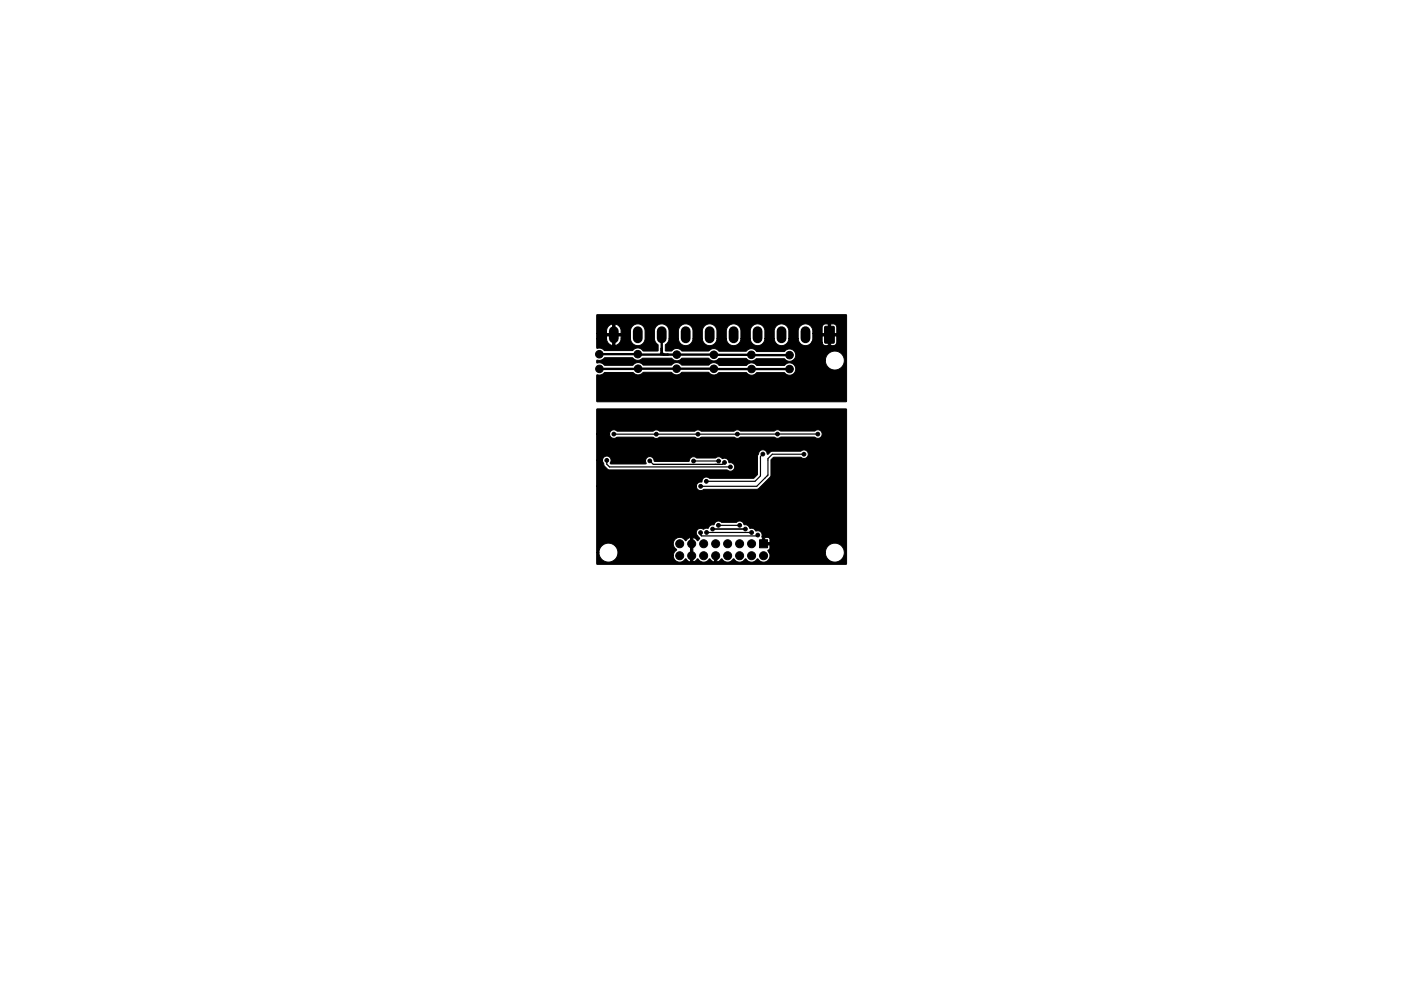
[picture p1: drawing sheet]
<svg xmlns="http://www.w3.org/2000/svg" width="297mm" height="210mm" viewBox="0 0 297 210" stroke-linecap="round" stroke-linejoin="round" font-family="sans-serif">
<g fill="#000" stroke="#000" stroke-width=".21">
<path d="M174.9 69.3l1.7-.1 .3 .2v3.2l-.2 .2h-1.6l-.3-.1zM126.5 66.8h52.9l.1 18.3-.1 .1h-52.8l-.1-.1v-5.5l.2-.1a1.47 1.47 0 0 0 1.5-.5h6.1a1.34 1.34 0 0 0 2.1 0h5.9a1.41 1.41 0 0 0 2 .2l.3-.2h5.6a1.49 1.49 0 0 0 1.6 .5l.6-.4h5.8a1.41 1.41 0 0 0 2 .2l.3-.2h5.8a1.34 1.34 0 0 0 2 .2 1.34 1.34 0 0 0 0-2 1.34 1.34 0 0 0-2 .2h-5.9a1.38 1.38 0 0 0-2.2 0h-5.8a1.32 1.32 0 0 0-2.1-.1l-5.7 .1a1.43 1.43 0 0 0-1.8-.4l-.5 .4h-5.9a1.43 1.43 0 0 0-1.8-.4l-.5 .4h-5.9a1.52 1.52 0 0 0-1.7-.5v-.5l.2-.1a1.35 1.35 0 0 0 1.5-.5h5.9a1.41 1.41 0 0 0 2 .2l.2-.1h6.1a1.34 1.34 0 0 0 2.2 0h5.6a1.48 1.48 0 0 0 1.6 .5l.7-.5 5.7 .1a1.38 1.38 0 0 0 2.2 0h5.9a1.32 1.32 0 0 0 1.8 .4h6.9a2.01 2.01 0 0 0 2.9 1.8 2.01 2.01 0 0 0 .3-3.4 2.01 2.01 0 0 0-3.2 1.4v.2h-6.9l.1-.1a1.33 1.33 0 0 0 .1-2 1.33 1.33 0 0 0-2 .2h-5.9a1.38 1.38 0 0 0-2.2-.1h-5.8a1.32 1.32 0 0 0-2.1-.1l-5.7 .1a1.43 1.43 0 0 0-1.8-.4l-.4 .4h-1.3v-1.4l.5-.5 .2-.8 2 .1a1.55 1.55 0 0 0 1.6 1.4 1.55 1.55 0 0 0 1.5-1.5l2 .1a1.55 1.55 0 0 0 1.6 1.4 1.55 1.55 0 0 0 1.5-1.5l2 .1a1.55 1.55 0 0 0 1.5 1.4 1.55 1.55 0 0 0 1.6-1.5l2 .1a1.55 1.55 0 0 0 1.5 1.4 1.55 1.55 0 0 0 1.6-1.5l2 .1a1.55 1.55 0 0 0 1.5 1.4 1.55 1.55 0 0 0 1.5-1.5l2 .1a1.55 1.55 0 0 0 1.2 1.4 1.55 1.55 0 0 0 1.7-.7h2.2l.2 .5 .5 .2h1.8l.4-.2 .2-.5v-1.3h-1.3v2h-.5v-2h-1.3v1.3h-2.2l.2-.7v-1.1h5.1v-1.5l-.4-.5-.9-.1v2.1h-.5v-2.1h-.7l-.4 .3-.2 .4v1.4h-2v-.6a1.55 1.55 0 0 0-1.5-1.5 1.55 1.55 0 0 0-1.6 1.5v1.6h-2v-1.6a1.55 1.55 0 0 0-1.5-1.5 1.55 1.55 0 0 0-1.5 1.5v1.6h-2v-1.6a1.55 1.55 0 0 0-1.6-1.5 1.55 1.55 0 0 0-1.5 1.5v1.6h-2v-1.6a1.55 1.55 0 0 0-1.5-1.5 1.55 1.55 0 0 0-1.6 1.5v1.6h-2v-1.6a1.55 1.55 0 0 0-1.5-1.5 1.55 1.55 0 0 0-1.6 1.5v1.6h-2v-1.6a1.55 1.55 0 0 0-1.5-1.5 1.55 1.55 0 0 0-1.6 1.5v1.6h-2v-1.6a1.55 1.55 0 0 0-1.5-1.5 1.55 1.55 0 0 0-1.5 1.5v1.8l.3 .7 .4 .5v1.2h-3.2a1.32 1.32 0 0 0-2.2 0h-5.9a1.5 1.5 0 0 0-1.5-.5l-.2-.1v-2h2.1a1.5 1.5 0 0 0 1.3 1.5h.5a1.49 1.49 0 0 0 1.3-1.4h2a1.55 1.55 0 0 0 1.5 1.4 1.55 1.55 0 0 0 1.6-1.4v-1.7a1.55 1.55 0 0 0-1.6-1.5 1.55 1.55 0 0 0-1.5 1.5v1.6h-2v-.5h-1.3v2h-.5v-2h-1.3v.5h-2.1v-1h5.2v-.6a1.5 1.5 0 0 0-1.3-1.4v2h-.5v-2.1a1.54 1.54 0 0 0-1.3 1.5v.6h-2.1zM126.5 86.8l52.9-.1 .1 .2-.1 32.8h-52.8l-.1-.1v-2.4h.5l.3 1.1 .8 .8a2.01 2.01 0 0 0 2.8-1.2h11.8a1.36 1.36 0 0 0 1 1.3 1.36 1.36 0 0 0 1.6-.6h.2l.6 .5 .8 .1 1-.6a1.41 1.41 0 0 0 2.5 0h.1l.4 .4 .6 .2v-1.4l.1-.1h.4v1.5l.4-.1 .5-.5a1.56 1.56 0 0 0 2.1 .5l.5-.5a1.56 1.56 0 0 0 2 .5l.5-.5a1.56 1.56 0 0 0 2 .5l.6-.5a1.56 1.56 0 0 0 2 .5 1.36 1.36 0 0 0 .5-1.9h11.9l.3 1.1 .5 .6a2.01 2.01 0 0 0 3-.8 2.01 2.01 0 0 0-1.4-2.8 2.01 2.01 0 0 0-2.4 1.9h-11.9l-.3-.3 .4-.6v-.7h-1.5l-.1-.5h1.6v-.8l-.3-.3h-.8v1.1h-.5l-.1-1.1a1.1 1.1 0 0 0-1.3-1.4 1.28 1.28 0 0 0-1.3-.6 1.33 1.33 0 0 0-1.2-.7 .96 .96 0 0 0-1.6-.5h-3.2a.92 .92 0 0 0-1.5 .5 1.23 1.23 0 0 0-1.3 .8l-1.1 .1a.95 .95 0 0 0-1.3 .4 .95 .95 0 0 0 .3 1.2l.3 .5-.3 .4-.6-.5-.5-.1v5.1h-.5v-5.2l-.5 .2-.5 .5-.5-.5a1.4 1.4 0 0 0-2 .5 1.4 1.4 0 0 0 .6 1.9l-.6 .6-.2 .7h-11.8l.1-.4a2.01 2.01 0 0 0-1.9-2.3 2.01 2.01 0 0 0-2.1 2h-.5v-14h21.1l.1 .2a.91 .91 0 0 0 1.5 .4h11.4l2.8-2.7 .1-3.5 .5-.6 5.9 .1a.91 .91 0 0 0 1.2-.1 .91 .91 0 0 0 0-1.3 .91 .91 0 0 0-1.3 0h-6.1l-.8 .7-.2-.1a.97 .97 0 0 0-1-.9 .97 .97 0 0 0-1 1l-.1 .4v3.9l-.8 .8-9.4-.1a.96 .96 0 0 0-1.1-.1 .96 .96 0 0 0-.5 1 .97 .97 0 0 0-1.2 .9h-21.1v-5.5h1.2l.4 1.2 .8 .7 .3 .1h25a.94 .94 0 0 0 1.6-.5 .94 .94 0 0 0-1.3-1.1 1.04 1.04 0 0 0-1.4-.8 .91 .91 0 0 0-1.4-.2h-4a.98 .98 0 0 0-1.1-.1 .98 .98 0 0 0-.5 .9h-7.3a1.01 1.01 0 0 0-1.1-1h-.1a.99 .99 0 0 0-.6 1.5h-7.5l-.1-.2a.91 .91 0 0 0-.5-1.4 .91 .91 0 0 0-1.2 .9h-1.2v-5.6h2.7l.1 .2a.92 .92 0 0 0 1.5 .5h7.7a.91 .91 0 0 0 1.3 0h7.6a.91 .91 0 0 0 1.2 0h7l.8 .2 .6-.3 7.2 .1a.91 .91 0 0 0 1.3 0l7.2-.1 .2 .2a.92 .92 0 0 0 1.3-.3 .92 .92 0 0 0-.3-1.3 .92 .92 0 0 0-1.2 .2h-7.2l-.6-.3-.8 .3-7.2-.1a.91 .91 0 0 0-1.2 0h-7.1a.91 .91 0 0 0-1.2 0h-7.6a.91 .91 0 0 0-1.3 0h-7.7a.92 .92 0 0 0-1-.1 .92 .92 0 0 0-.6 .8h-2.7zM161 114.5h1.7v1.7h-1.7z"/>
<circle cx="127.1" cy="75.2" r=".8"/>
<circle cx="127.1" cy="78.3" r=".8"/>
<circle cx="128" cy="68.2" r=".4"/>
<circle cx="133.9" cy="73.6" r=".4"/>
<circle cx="135.2" cy="75.1" r=".8"/>
<circle cx="135.3" cy="78.2" r=".8"/>
<circle cx="143.5" cy="78.2" r=".8"/>
<circle cx="143.5" cy="75.2" r=".8"/>
<circle cx="151.4" cy="75.3" r=".8"/>
<circle cx="151.4" cy="78.2" r=".8"/>
<circle cx="153" cy="69.2" r=".4"/>
<circle cx="159.3" cy="75.3" r=".8"/>
<circle cx="159.3" cy="78.3" r=".8"/>
<circle cx="167.4" cy="78.3" r=".8"/>
<circle cx="167.4" cy="75.3" r=".8"/>
<circle cx="178" cy="68.2" r=".4"/>
<circle cx="128.6" cy="97.7" r=".4"/>
<circle cx="130.2" cy="92.1" r=".4"/>
<circle cx="137.8" cy="97.8" r=".4"/>
<circle cx="139.2" cy="92.1" r=".4"/>
<circle cx="147" cy="97.8" r=".4"/>
<circle cx="148" cy="92.1" r=".4"/>
<circle cx="152.4" cy="97.8" r=".4"/>
<circle cx="153.6" cy="98.1" r=".4"/>
<circle cx="154.9" cy="99.1" r=".4"/>
<circle cx="156.3" cy="92.1" r=".4"/>
<circle cx="161.7" cy="96.3" r=".4"/>
<circle cx="164.8" cy="92.1" r=".4"/>
<circle cx="170.5" cy="96.4" r=".4"/>
<circle cx="173.4" cy="92.1" r=".4"/>
<circle cx="136" cy="117.2" r=".4"/>
<circle cx="136.5" cy="105.2" r=".4"/>
<circle cx="144.1" cy="117.9" r=".85"/>
<circle cx="144.1" cy="115.4" r=".85"/>
<circle cx="146.7" cy="115.4" r=".85"/>
<circle cx="146.7" cy="117.9" r=".85"/>
<circle cx="148.5" cy="113" r=".4"/>
<circle cx="148.6" cy="103.2" r=".4"/>
<circle cx="149.2" cy="117.9" r=".85"/>
<circle cx="149.2" cy="115.4" r=".85"/>
<circle cx="149.8" cy="102.1" r=".4"/>
<circle cx="149.8" cy="113" r=".4"/>
<circle cx="151.1" cy="112.2" r=".4"/>
<circle cx="151.7" cy="117.9" r=".85"/>
<circle cx="151.7" cy="115.4" r=".85"/>
<circle cx="152.3" cy="111.5" r=".4"/>
<circle cx="154.3" cy="115.4" r=".85"/>
<circle cx="154.3" cy="117.9" r=".85"/>
<circle cx="155.5" cy="105.2" r=".4"/>
<circle cx="156.8" cy="117.9" r=".85"/>
<circle cx="156.8" cy="115.4" r=".85"/>
<circle cx="156.8" cy="111.4" r=".4"/>
<circle cx="158" cy="112.2" r=".4"/>
<circle cx="159.3" cy="113" r=".4"/>
<circle cx="159.4" cy="117.9" r=".85"/>
<circle cx="159.4" cy="115.4" r=".85"/>
<circle cx="160.7" cy="113.5" r=".4"/>
<circle cx="161.9" cy="117.9" r=".85"/>
<circle cx="165.5" cy="105.2" r=".4"/>
</g>
<path d="M130.1 70.3v1.5M135.2 70.3v1.5M140.3 70.3v1.5M145.4 70.3v1.5M150.5 70.3v1.5M155.5 70.3v1.5M160.6 70.3v1.5M165.7 70.3v1.5M170.8 70.3v1.5" fill="none" stroke="#000" stroke-width="2.1"/>
<g fill="none" stroke="#000" stroke-width=".25">
<path d="M128.6 97.7v.8l.6 .6h25.7M130.2 92.1h43.2M137.8 97.8l.7 .7h14.7l.4-.4M147 97.8h5.4M156.3 92.1h.1M161.7 96.3l-.5 .5v4.2l-1.1 1.1h-10.3M170.5 96.4h-6.8l-.9 .9v3.5l-2.4 2.4h-11.8M148.5 113h.1M148.5 113v.5l.3 .2h11.7l.2-.2M149.8 113h.1M149.8 113h9.5M151.1 112.2h6.9"/>
<path d="M152.3 111.5h4.5M156.8 111.4v.1M158.9 113h.1"/>
</g>
<path d="M127.1 75.2l40.3 .1M130.1 71v-2.6l.8-.9h43.7l1.3 1.3v2.2M140.3 71v3.9l-.2 .2h.5M140.3 74.8l.4 .4M151.3 78.2l-24.2 .1M151.3 78.2h.1M151.4 78.3h16" fill="none" stroke="#000" stroke-width=".5"/>
</svg>
